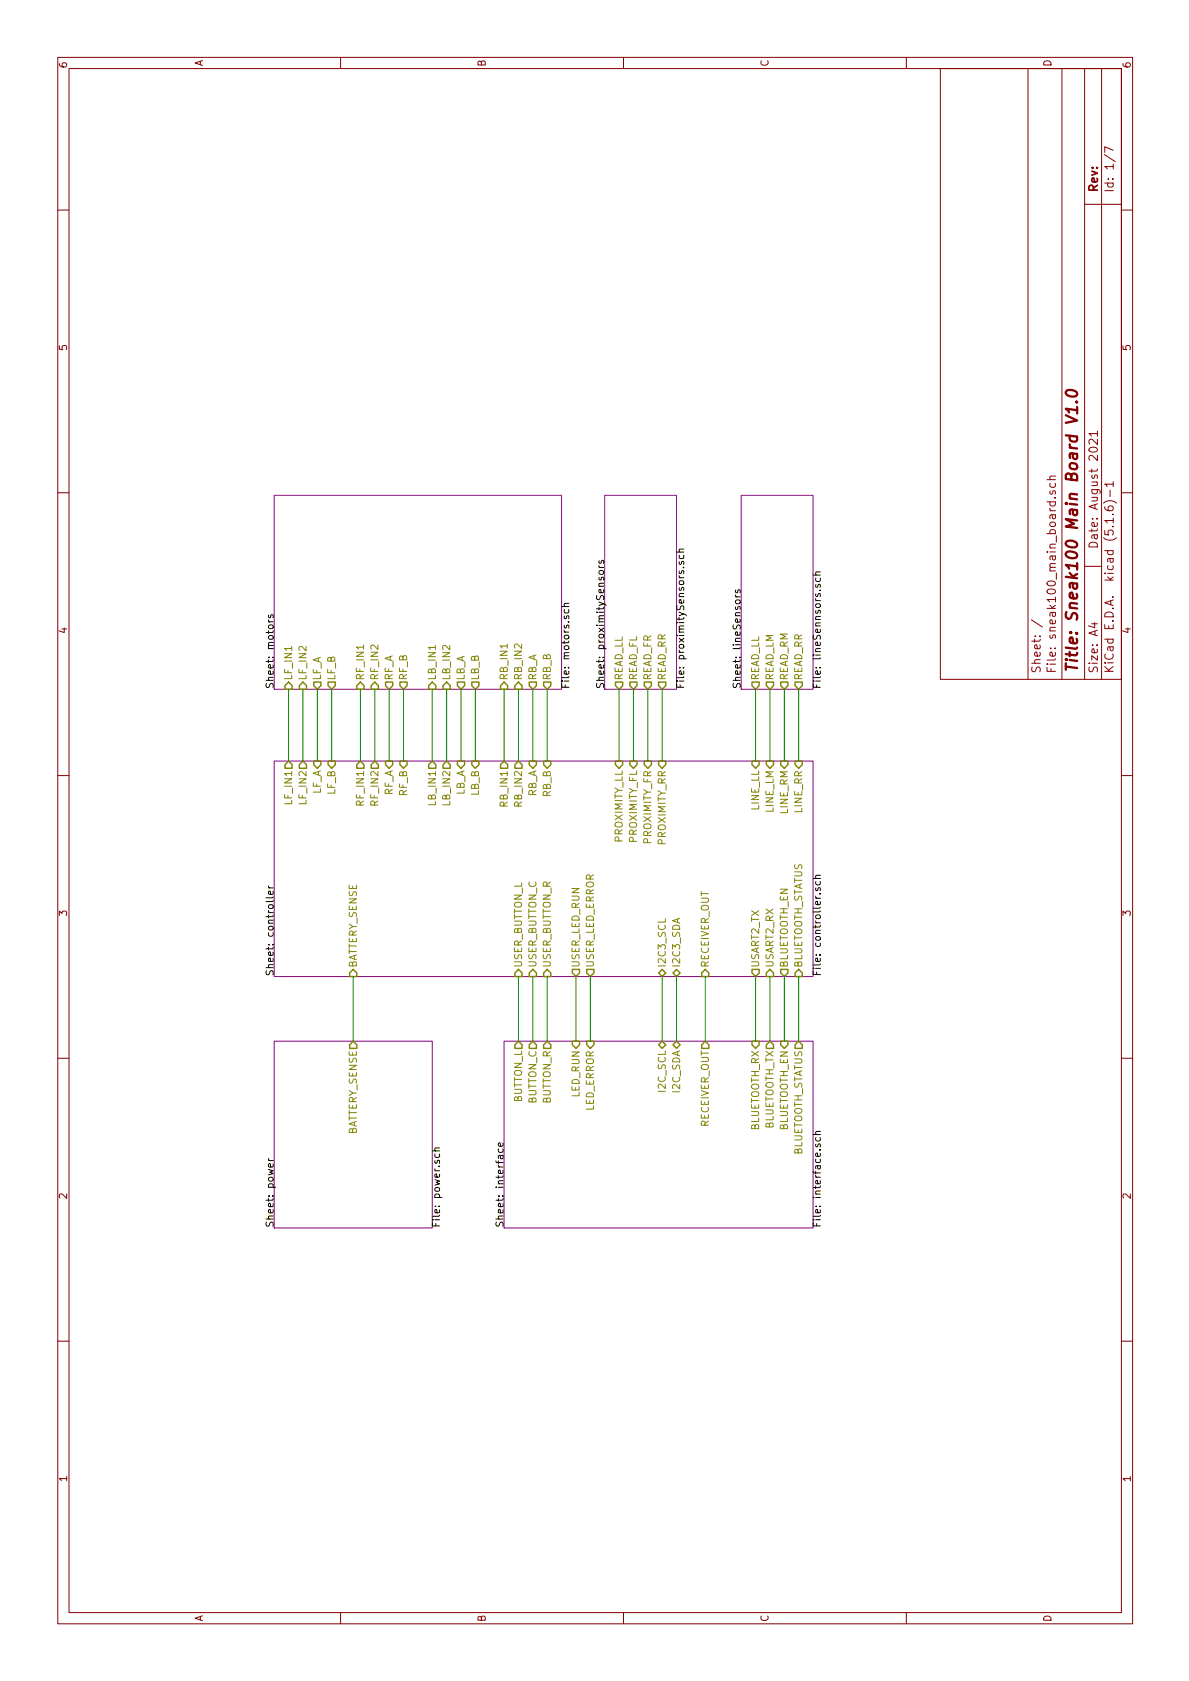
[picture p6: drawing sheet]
<svg xmlns="http://www.w3.org/2000/svg" width="210mm" height="297mm" viewBox="0 0 210 297" stroke-linecap="round" stroke-linejoin="round" font-family="sans-serif">
<defs><g id="words">
<text font-size="2.8" fill="#840000" x="190.3" y="119" transform="rotate(-90 190.3 119)">Title: Sneak100 Main Board V1.0</text>
<g font-size="2.1" fill="#840000">
<text x="193.9" y="34.1" transform="rotate(-90 193.9 34.1)">Rev:</text>
<text x="196.7" y="34.1" transform="rotate(-90 196.7 34.1)">Id: 1/7</text>
<text x="193.9" y="97.1" transform="rotate(-90 193.9 97.1)">Date: August 2021</text>
<text x="183.8" y="119" transform="rotate(-90 183.8 119)">Sheet: /</text>
<text x="186.5" y="119" transform="rotate(-90 186.5 119)">File: sneak100_main_board.sch</text>
<text x="193.9" y="119" transform="rotate(-90 193.9 119)">Size: A4</text>
<text x="196.7" y="119" transform="rotate(-90 196.7 119)">KiCad E.D.A. kicad (5.1.6)-1</text>
</g>
<g font-size="1.8" fill="#840000">
<text x="35.8" y="11.8" transform="rotate(-90 35.8 11.8)">A</text>
<text x="85.8" y="11.8" transform="rotate(-90 85.8 11.8)">B</text>
<text x="135.7" y="11.8" transform="rotate(-90 135.7 11.8)">C</text>
<text x="185.7" y="11.8" transform="rotate(-90 185.7 11.8)">D</text>
<text x="11.8" y="12.1" transform="rotate(-90 11.8 12.1)">6</text>
<text x="199.7" y="12.1" transform="rotate(-90 199.7 12.1)">6</text>
<text x="11.8" y="62.1" transform="rotate(-90 11.8 62.1)">5</text>
<text x="199.7" y="62.1" transform="rotate(-90 199.7 62.1)">5</text>
<text x="11.8" y="112.1" transform="rotate(-90 11.8 112.1)">4</text>
<text x="199.7" y="112.1" transform="rotate(-90 199.7 112.1)">4</text>
<text x="11.8" y="162" transform="rotate(-90 11.8 162)">3</text>
<text x="199.7" y="162" transform="rotate(-90 199.7 162)">3</text>
<text x="11.8" y="212" transform="rotate(-90 11.8 212)">2</text>
<text x="199.7" y="212" transform="rotate(-90 199.7 212)">2</text>
<text x="11.8" y="261.9" transform="rotate(-90 11.8 261.9)">1</text>
<text x="199.7" y="261.9" transform="rotate(-90 199.7 261.9)">1</text>
<text x="35.8" y="286.5" transform="rotate(-90 35.8 286.5)">A</text>
<text x="85.8" y="286.5" transform="rotate(-90 85.8 286.5)">B</text>
<text x="135.7" y="286.5" transform="rotate(-90 135.7 286.5)">C</text>
<text x="185.7" y="286.5" transform="rotate(-90 185.7 286.5)">D</text>
</g>
<g font-size="1.8">
<text x="48.3" y="121.8" transform="rotate(-90 48.3 121.8)">Sheet: motors</text>
<text x="100.6" y="121.8" transform="rotate(-90 100.6 121.8)">File: motors.sch</text>
<text x="106.7" y="121.8" transform="rotate(-90 106.7 121.8)">Sheet: proximitySensors</text>
<text x="120.9" y="121.8" transform="rotate(-90 120.9 121.8)">File: proximitySensors.sch</text>
<text x="130.8" y="121.8" transform="rotate(-90 130.8 121.8)">Sheet: lineSensors</text>
<text x="145" y="121.8" transform="rotate(-90 145 121.8)">File: lineSennsors.sch</text>
<text x="48.3" y="172.5" transform="rotate(-90 48.3 172.5)">Sheet: controller</text>
<text x="145" y="172.5" transform="rotate(-90 145 172.5)">File: controller.sch</text>
<text x="48.3" y="217" transform="rotate(-90 48.3 217)">Sheet: power</text>
<text x="77.7" y="217" transform="rotate(-90 77.7 217)">File: power.sch</text>
<text x="88.9" y="217" transform="rotate(-90 88.9 217)">Sheet: interface</text>
<text x="145" y="217" transform="rotate(-90 145 217)">File: interface.sch</text>
</g>
<g font-size="1.8" fill="#848400">
<text x="51.6" y="120.3" transform="rotate(-90 51.6 120.3)">LF_IN1</text>
<text x="54.1" y="120.3" transform="rotate(-90 54.1 120.3)">LF_IN2</text>
<text x="56.7" y="120.3" transform="rotate(-90 56.7 120.3)">LF_A</text>
<text x="59.2" y="120.3" transform="rotate(-90 59.2 120.3)">LF_B</text>
<text x="64.3" y="120.3" transform="rotate(-90 64.3 120.3)">RF_IN1</text>
<text x="66.8" y="120.3" transform="rotate(-90 66.8 120.3)">RF_IN2</text>
<text x="69.4" y="120.3" transform="rotate(-90 69.4 120.3)">RF_A</text>
<text x="71.9" y="120.3" transform="rotate(-90 71.9 120.3)">RF_B</text>
<text x="77" y="120.3" transform="rotate(-90 77 120.3)">LB_IN1</text>
<text x="79.5" y="120.3" transform="rotate(-90 79.5 120.3)">LB_IN2</text>
<text x="82.1" y="120.3" transform="rotate(-90 82.1 120.3)">LB_A</text>
<text x="84.6" y="120.3" transform="rotate(-90 84.6 120.3)">LB_B</text>
<text x="89.7" y="120.3" transform="rotate(-90 89.7 120.3)">RB_IN1</text>
<text x="92.2" y="120.3" transform="rotate(-90 92.2 120.3)">RB_IN2</text>
<text x="94.7" y="120.3" transform="rotate(-90 94.7 120.3)">RB_A</text>
<text x="97.3" y="120.3" transform="rotate(-90 97.3 120.3)">RB_B</text>
<text x="110" y="120.3" transform="rotate(-90 110 120.3)">READ_LL</text>
<text x="112.5" y="120.3" transform="rotate(-90 112.5 120.3)">READ_FL</text>
<text x="115" y="120.3" transform="rotate(-90 115 120.3)">READ_FR</text>
<text x="117.6" y="120.3" transform="rotate(-90 117.6 120.3)">READ_RR</text>
<text x="134.1" y="120.3" transform="rotate(-90 134.1 120.3)">READ_LL</text>
<text x="136.6" y="120.3" transform="rotate(-90 136.6 120.3)">READ_LM</text>
<text x="139.2" y="120.3" transform="rotate(-90 139.2 120.3)">READ_RM</text>
<text x="141.7" y="120.3" transform="rotate(-90 141.7 120.3)">READ_RR</text>
<text x="51.6" y="141.9" transform="rotate(-90 51.6 141.9)">LF_IN1</text>
<text x="54.1" y="141.9" transform="rotate(-90 54.1 141.9)">LF_IN2</text>
<text x="56.7" y="140.4" transform="rotate(-90 56.7 140.4)">LF_A</text>
<text x="59.2" y="140.4" transform="rotate(-90 59.2 140.4)">LF_B</text>
<text x="64.3" y="142.1" transform="rotate(-90 64.3 142.1)">RF_IN1</text>
<text x="66.8" y="142.1" transform="rotate(-90 66.8 142.1)">RF_IN2</text>
<text x="69.4" y="140.6" transform="rotate(-90 69.4 140.6)">RF_A</text>
<text x="71.9" y="140.6" transform="rotate(-90 71.9 140.6)">RF_B</text>
<text x="77" y="142.1" transform="rotate(-90 77 142.1)">LB_IN1</text>
<text x="79.5" y="142.1" transform="rotate(-90 79.5 142.1)">LB_IN2</text>
<text x="82.1" y="140.6" transform="rotate(-90 82.1 140.6)">LB_A</text>
<text x="84.6" y="140.6" transform="rotate(-90 84.6 140.6)">LB_B</text>
<text x="89.7" y="142.3" transform="rotate(-90 89.7 142.3)">RB_IN1</text>
<text x="92.2" y="142.3" transform="rotate(-90 92.2 142.3)">RB_IN2</text>
<text x="94.7" y="140.8" transform="rotate(-90 94.7 140.8)">RB_A</text>
<text x="97.3" y="140.8" transform="rotate(-90 97.3 140.8)">RB_B</text>
<text x="134.1" y="143.1" transform="rotate(-90 134.1 143.1)">LINE_LL</text>
<text x="136.6" y="143.6" transform="rotate(-90 136.6 143.6)">LINE_LM</text>
<text x="139.2" y="143.8" transform="rotate(-90 139.2 143.8)">LINE_RM</text>
<text x="141.7" y="143.6" transform="rotate(-90 141.7 143.6)">LINE_RR</text>
<text x="110" y="148.9" transform="rotate(-90 110 148.9)">PROXIMITY_LL</text>
<text x="112.5" y="148.9" transform="rotate(-90 112.5 148.9)">PROXIMITY_FL</text>
<text x="115" y="149.1" transform="rotate(-90 115 149.1)">PROXIMITY_FR</text>
<text x="117.6" y="149.2" transform="rotate(-90 117.6 149.2)">PROXIMITY_RR</text>
<text x="63" y="171" transform="rotate(-90 63 171)">BATTERY_SENSE</text>
<text x="92.2" y="171" transform="rotate(-90 92.2 171)">USER_BUTTON_L</text>
<text x="94.7" y="171" transform="rotate(-90 94.7 171)">USER_BUTTON_C</text>
<text x="97.3" y="171" transform="rotate(-90 97.3 171)">USER_BUTTON_R</text>
<text x="102.4" y="171" transform="rotate(-90 102.4 171)">USER_LED_RUN</text>
<text x="104.9" y="171" transform="rotate(-90 104.9 171)">USER_LED_ERROR</text>
<text x="117.6" y="171" transform="rotate(-90 117.6 171)">I2C3_SCL</text>
<text x="120.1" y="171" transform="rotate(-90 120.1 171)">I2C3_SDA</text>
<text x="125.2" y="171" transform="rotate(-90 125.2 171)">RECEIVER_OUT</text>
<text x="134.1" y="171" transform="rotate(-90 134.1 171)">USART2_TX</text>
<text x="136.6" y="171" transform="rotate(-90 136.6 171)">USART2_RX</text>
<text x="139.2" y="171" transform="rotate(-90 139.2 171)">BLUETOOTH_EN</text>
<text x="141.7" y="171" transform="rotate(-90 141.7 171)">BLUETOOTH_STATUS</text>
<text x="92.2" y="194.9" transform="rotate(-90 92.2 194.9)">BUTTON_L</text>
<text x="94.7" y="195.1" transform="rotate(-90 94.7 195.1)">BUTTON_C</text>
<text x="97.3" y="195.1" transform="rotate(-90 97.3 195.1)">BUTTON_R</text>
<text x="102.4" y="193.8" transform="rotate(-90 102.4 193.8)">LED_RUN</text>
<text x="104.9" y="196.4" transform="rotate(-90 104.9 196.4)">LED_ERROR</text>
<text x="117.6" y="192.7" transform="rotate(-90 117.6 192.7)">I2C_SCL</text>
<text x="120.1" y="192.9" transform="rotate(-90 120.1 192.9)">I2C_SDA</text>
<text x="63" y="200.8" transform="rotate(-90 63 200.8)">BATTERY_SENSE</text>
<text x="125.2" y="199.2" transform="rotate(-90 125.2 199.2)">RECEIVER_OUT</text>
<text x="134.1" y="199.9" transform="rotate(-90 134.1 199.9)">BLUETOOTH_RX</text>
<text x="136.6" y="199.7" transform="rotate(-90 136.6 199.7)">BLUETOOTH_TX</text>
<text x="139.2" y="199.9" transform="rotate(-90 139.2 199.9)">BLUETOOTH_EN</text>
<text x="141.7" y="204.5" transform="rotate(-90 141.7 204.5)">BLUETOOTH_STATUS</text>
</g>
</g></defs>
<g fill="none" stroke="#840000" stroke-width=".18">
<path d="M10.2 10.1h189.8v276.8h-189.8zM12.2 12.1h185.9v272.8h-185.9zM60.2 10.1v2M110.1 10.1v2M160.1 10.1v2M166.1 12.1h32v107.9h-32zM181.6 12.1v107.9M187.6 12.1v107.9M191.6 12.1v107.9M194.6 12.1v107.9M10.2 37.1h2M191.6 36.1h6.5"/>
<path d="M195 27.3l2 1.3M196.6 26.6l-1.5-.7v1M198.1 37.1h1.9M192.5 79.2a.79 .79 0 0 1 1.3 .3 .94 .94 0 0 1-1.5 0zM193.8 77.6v.9l-1-.9-.3 .1-.2 .2v.4l.2 .2M193.8 76.6h-1.5l.5 .4M193.8 76.2v.8M10.2 87.1h2M184.9 88.7h1.5M184.9 84.8h1.5M185.5 88.7l-.1 .4 .3 .3 .6-.1 .1-.2-.1-.4M185.5 86.8l-.1 .3 .2 .2 .3-.1 .1-.4h.3v.5"/>
<path d="M185.5 85.4l-.1 .4 .3 .3 .6-.1v-.6M186.3 88h.1M186.4 84.1l-.9 .1-.1 .3 .2 .3M194.9 88.9a1.71 1.71 0 0 1 2.3 0M195.1 89.5a.59 .59 0 0 0 .7 .7h.5l.2-.1 .1-.4-.1-.3h-.5l-.2 .1-.1 .5 .3 .2M196.1 86.6v1.1M196.5 90.9h.1M196.6 85.5h-1.5l.5 .5M196.6 85.1v.9M196.6 91.5v.9M198.1 87.1h1.9M182.2 109.5l1.9 1.3"/>
<path d="M191.6 100.1h3M192.8 110.2h1M193.3 110v.9l-1-.3M10.2 137h2M198.1 137h1.9M10.2 187h2M198.1 187h1.9M10.2 237h2M198.1 237h1.9M60.2 284.9v2M110.1 284.9v2M160.1 284.9v2"/>
</g>
<path d="M188.2 73.4l2 .9-2 .4M188.3 69.1a1.4 1.4 0 0 1 1.9 .4 .45 .45 0 0 1-.3 .5 1.15 1.15 0 0 1-1.7-.7zM190.1 71v-.1l.1 .1-.1 .1v-.1h.1M190.2 72.5l-2-.3 .6 .7M190.2 71.9v1.2" fill="none" stroke="#840000" stroke-width=".41"/>
<path d="M48.4 87.5h50.8v34.3h-50.8zM106.8 87.5h12.7v34.3h-12.7zM130.9 87.5h12.7v34.3h-12.7zM48.4 134.5h95.2v38h-95.2zM48.4 184h27.9v33h-27.9zM89 184h54.6v33h-54.6z" fill="none" stroke="#840084" stroke-width=".18"/>
<g fill="none" stroke="#000" stroke-width=".18">
<path d="M105.8 99.9l.2 .4M105.8 99.1v.3l.2 .1h.1l.2-.4h.3v.4M119.5 97.5h1.3M120 99.2l-.1 .3 .2 .2 .2-.1 .1-.4h.3v.5M120 98.1l-.1 .4 .3 .2 .5-.1v-.5M120.8 97l-.8 .1-.1 .3 .2 .1M47.4 109.5l.2 .4M47.4 109.9h.8M47.5 108.7l-.1 .3 .2 .1h.2l.1-.4h.3v.4M99.2 107.2h1.3M99.7 108.8l-.1 .3 .2 .2h.2l.1-.5h.3v.5M99.7 107.7l-.1 .4 .3 .2 .5-.1v-.5"/>
<path d="M100.5 106.6l-.8 .1-.1 .3 .2 .2M105.8 100.3h.8M105.8 102v.3l.2 .2 .1-.1 .2-.4h.3v.5M105.8 100.9h.7l.1 .1v.4l-.6 .1-.2-.3zM120.7 100.3h.1M129.9 105.1l.2 .4M129.9 105.5h.8M129.9 106.1l.6-.1 .2 .2v.4l-.6 .1-.2-.3zM129.9 104.2v.3l.2 .2h.1l.2-.5h.3v.5M143.6 101.6h1.3M144.1 103.3v.3l.1 .2 .2-.1 .1-.4h.3v.5M144.1 102.1v.4l.2 .2 .5-.1v-.5"/>
<path d="M144.9 101l-.8 .1v.3l.1 .2M47.4 156.5l.2 .4M47.4 156.9h.8M48.2 157.5v.3l-.1 .2h-.6v-.5l.2-.1 .1 .6M48.2 158.5l-.1 .1h-1.1M143.6 155.2h1.3M144.1 156.9v.3l.1 .2 .2-.1 .1-.4h.3v.5M144.1 155.7v.4l.2 .2 .5-.1v-.5M144.9 154.6l-.8 .1v.3l.1 .2M144.9 199.9l-.8 .1v.3l.1 .2M47.4 204.7l.2 .3M47.4 205h.8"/>
<path d="M48.2 205.7v.3l-.1 .2-.6-.1v-.4l.2-.1 .1 .6M76.4 203.3h1.2M76.9 203.9l-.1 .4 .2 .2 .6-.1v-.5M77.6 202.8l-.7 .1-.1 .3 .1 .1M88.1 203l-.1 .3 .2 .3 .6-.1v-.5M88.8 202l.1 .3-.2 .2-.6-.1v-.4l.2-.1 .1 .6M143.6 200.5h1.3M144.1 202.2v.2l.1 .2h.2l.1-.4h.3v.4M144.1 201v.4l.2 .2 .5-.1v-.5"/>
</g>
<g fill="none" stroke="#848400" stroke-width=".25">
<path d="M50.3 135.1l.7-.6 .6 .6v.6h-1.3zM50.3 121.1l.7-.6 .6 .6v.7h-1.3zM52.9 135.1l.6-.6 .6 .6v.6h-1.2zM52.9 121.1l.6-.6 .6 .6v.7h-1.2zM55.4 134.5h1.3v.6l-.7 .6-.6-.6zM55.4 120.5h1.3v.6l-.7 .7-.6-.7zM57.9 134.5h1.3v.6l-.6 .6-.7-.6zM57.9 120.5h1.3v.6l-.6 .7-.7-.7zM63 135.1l.7-.6 .6 .6v.6h-1.3zM63 121.1l.7-.6 .6 .6v.7h-1.3zM65.6 135.1l.6-.6 .6 .6v.6h-1.2zM65.6 121.1l.6-.6 .6 .6v.7h-1.2z"/>
<path d="M68.1 134.5h1.3v.6l-.7 .6-.6-.6zM68.1 120.5h1.3v.6l-.7 .7-.6-.7zM70.6 134.5h1.3v.6l-.6 .6-.7-.6zM70.6 120.5h1.3v.6l-.6 .7-.7-.7zM75.7 135.1l.6-.6 .7 .6v.6h-1.3zM75.7 121.1l.6-.6 .7 .6v.7h-1.3zM78.2 135.1l.7-.6 .6 .6v.6h-1.3zM78.2 121.1l.7-.6 .6 .6v.7h-1.3zM80.8 134.5h1.3v.6l-.7 .6-.6-.6zM80.8 120.5h1.3v.6l-.7 .7-.6-.7zM83.3 134.5h1.3v.6l-.6 .6-.7-.6zM83.3 120.5h1.3v.6l-.6 .7-.7-.7z"/>
<path d="M88.4 135.1l.6-.6 .7 .6v.6h-1.3zM88.4 121.1l.6-.6 .7 .6v.7h-1.3zM90.9 135.1l.7-.6 .6 .6v.6h-1.3zM90.9 121.1l.7-.6 .6 .6v.7h-1.3zM93.5 134.5h1.2v.6l-.6 .6-.6-.6zM93.5 120.5h1.2v.6l-.6 .7-.6-.7zM96 134.5h1.3v.6l-.7 .6-.6-.6zM96 120.5h1.3v.6l-.7 .7-.6-.7zM108.7 134.5h1.3v.6l-.7 .6-.6-.6zM108.7 120.5h1.3v.6l-.7 .7-.6-.7zM111.2 134.5h1.3v.6l-.6 .6-.7-.6zM111.2 120.5h1.3v.6l-.6 .7-.7-.7z"/>
<path d="M113.8 134.5h1.2v.6l-.6 .6-.6-.6zM113.8 120.5h1.2v.6l-.6 .7-.6-.7zM116.3 134.5h1.3v.6l-.6 .6-.7-.6zM116.3 120.5h1.3v.6l-.6 .7-.7-.7zM132.8 134.5h1.3v.6l-.7 .6-.6-.6zM132.8 120.5h1.3v.6l-.7 .7-.6-.7zM135.4 134.5h1.2v.6l-.6 .6-.6-.6zM135.4 120.5h1.2v.6l-.6 .7-.6-.7zM137.9 134.5h1.3v.6l-.7 .6-.6-.6zM137.9 120.5h1.3v.6l-.7 .7-.6-.7zM140.4 134.5h1.3v.6l-.6 .6-.7-.6zM140.4 120.5h1.3v.6l-.6 .7-.7-.7z"/>
<path d="M62.4 171.3l.6 .6v.6h-1.2v-.6zM91.6 171.3l.6 .6v.6h-1.3v-.6zM93.5 171.9l.6-.6 .6 .6v.6h-1.2zM96 171.9l.6-.6 .7 .6v.6h-1.3zM101.1 171.3h1.3v.6l-.7 .6-.6-.6zM103.6 171.3h1.3v.6l-.6 .6-.7-.6zM117 171.3l.6 .6-.6 .6-.7-.6zM119.5 171.3l.6 .6-.6 .6-.6-.6zM123.9 171.9l.7-.6 .6 .6v.6h-1.3zM132.8 171.3h1.3v.6l-.7 .6-.6-.6zM136 171.3l.6 .6v.6h-1.2v-.6zM137.9 171.3h1.3v.6l-.7 .6-.6-.6z"/>
<path d="M140.4 171.9l.7-.6 .6 .6v.6h-1.3zM62.4 184l.6 .6v.6h-1.2v-.6zM90.9 184.6l.7-.6 .6 .6v.6h-1.3zM93.5 184.6l.6-.6 .6 .6v.6h-1.2zM96 184.6l.6-.6 .7 .6v.6h-1.3zM101.1 184h1.3v.6l-.7 .6-.6-.6zM103.6 184h1.3v.6l-.6 .6-.7-.6zM117 184l.6 .6-.6 .6-.7-.6zM118.9 184.6l.6-.6 .6 .6-.6 .6zM123.9 184.6l.7-.6 .6 .6v.6h-1.3zM132.8 184h1.3v.6l-.7 .6-.6-.6zM136 184l.6 .6v.6h-1.2v-.6z"/>
<path d="M137.9 184h1.3v.6l-.7 .6-.6-.6zM140.4 184.6l.7-.6 .6 .6v.6h-1.3z"/>
</g>
<path d="M76.9 114v.8M89.6 113.8v.7" fill="none" stroke="#848400" stroke-width=".18"/>
<g fill="none" stroke="#008400" stroke-width=".18">
<path d="M51 121.8v12.7M53.5 121.8v12.7M56 121.8v12.7M58.6 121.8v12.7M63.7 121.8v12.7M66.2 121.8v12.7M68.7 121.8v12.7M71.3 121.8v12.7M76.3 121.8v12.7M78.9 121.8v12.7M81.4 121.8v12.7M84 121.8v12.7"/>
<path d="M89 121.8v12.7M91.6 121.8v12.7M94.1 121.8v12.7M96.6 121.8v12.7M109.3 121.8v12.7M111.9 121.8v12.7M114.4 121.8v12.7M117 121.8v12.7M133.4 121.8v12.7M136 121.8v12.7M138.5 121.8v12.7M141.1 121.8v12.7"/>
<path d="M62.4 172.5v11.5M91.6 172.5v11.5M94.1 172.5v11.5M96.6 172.5v11.5M101.7 172.5v11.5M104.3 172.5v11.5M117 172.5v11.5M119.5 172.5v11.5M124.6 172.5v11.5M133.4 172.5v11.5M136 172.5v11.5M138.5 172.5v11.5"/>
<path d="M141.1 172.5v11.5"/>
</g>
<use href="#words"/>
</svg>
